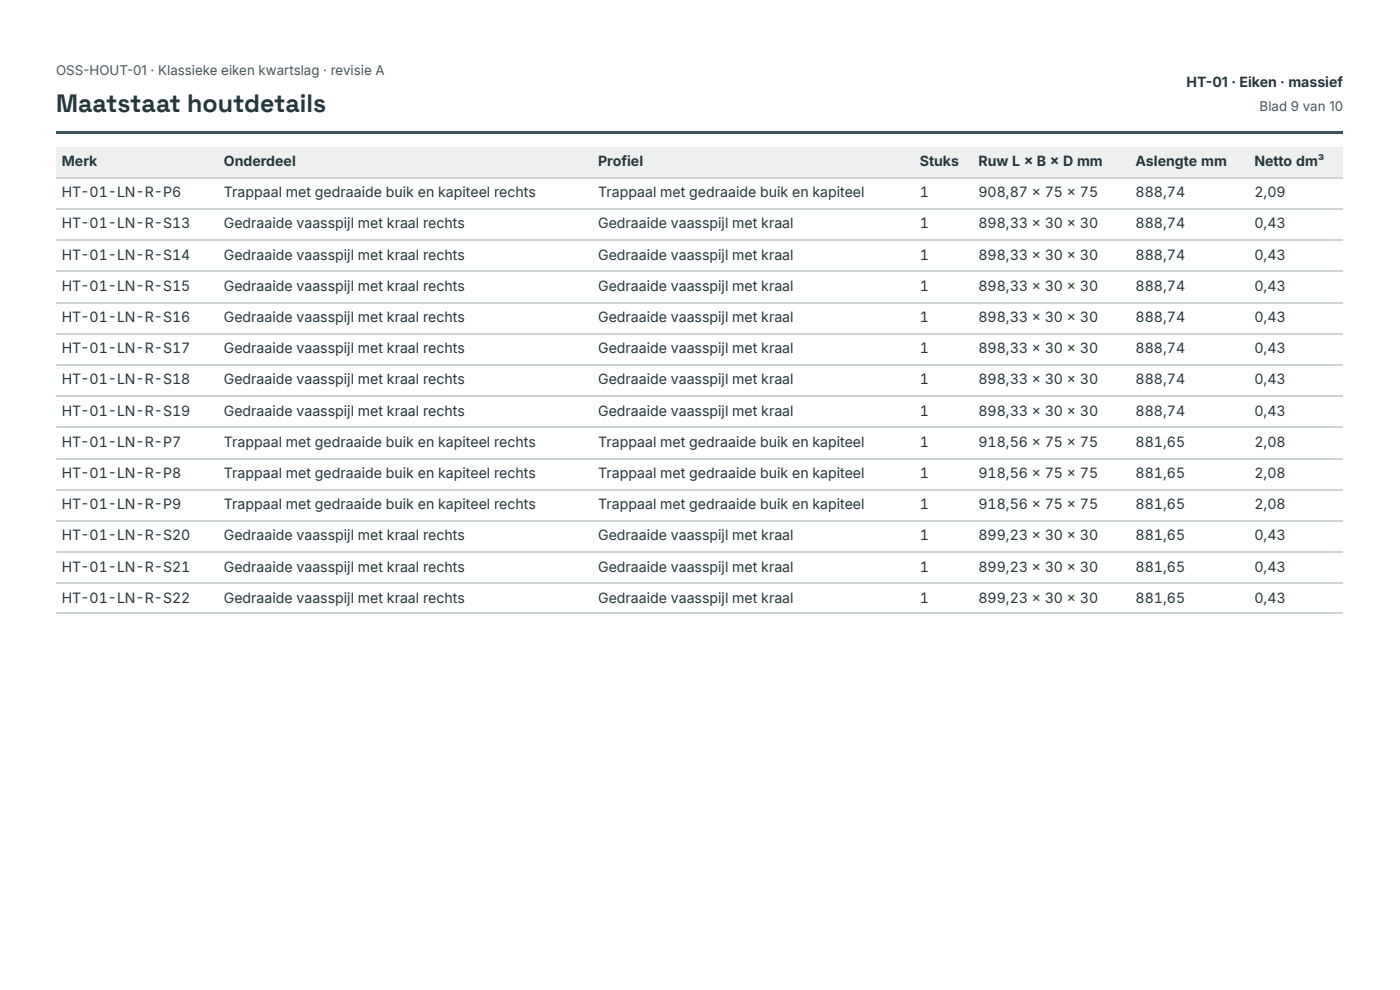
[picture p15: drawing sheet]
<svg xmlns="http://www.w3.org/2000/svg" width="297mm" height="210mm" viewBox="0 0 297 210" stroke-linecap="round" stroke-linejoin="round" font-family="sans-serif">
<defs><g id="words">
<text font-size="5.3" fill="#25373d" x="11.9" y="23.8">Maatstaat houtdetails</text>
<g font-size="3" fill="#25373d">
<text x="251.7" y="18.5">HT-01 · Eiken · massief</text>
<text x="13.1" y="35.2">Merk</text>
<text x="47.5" y="35.2">Onderdeel</text>
<text x="126.9" y="35.2">Profiel</text>
<text x="195.1" y="35.2">Stuks</text>
<text x="207.6" y="35.2">Ruw L × B × D mm</text>
<text x="240.9" y="35.2">Aslengte mm</text>
<text x="266.1" y="35.2">Netto dm³</text>
<text x="13.1" y="41.8">HT- 01 - LN- R- P6</text>
<text x="47.5" y="41.8">Trappaal met gedraaide buik en kapiteel rechts</text>
<text x="126.9" y="41.8">Trappaal met gedraaide buik en kapiteel</text>
<text x="195.1" y="41.8">1</text>
<text x="207.6" y="41.8">908,87 × 7</text>
<text x="223.6" y="41.8">5 × 7</text>
<text x="231" y="41.8">5</text>
<text x="240.9" y="41.8">888,7</text>
<text x="249.5" y="41.8">4</text>
<text x="266.1" y="41.8">2 ,09</text>
<text x="13.1" y="48.4">HT- 01 - LN- R- S1</text>
<text x="38.5" y="48.4">3</text>
<text x="47.5" y="48.4">Gedraaide vaasspijl met kraal rechts</text>
<text x="126.9" y="48.4">Gedraaide vaasspijl met kraal</text>
<text x="195.1" y="48.4">1</text>
<text x="207.6" y="48.4">898,33 × 30 × 30</text>
<text x="240.9" y="48.4">888,7</text>
<text x="249.5" y="48.4">4</text>
<text x="266.1" y="48.4">0,43</text>
<text x="13.1" y="55">HT- 01 - LN- R- S1</text>
<text x="38.5" y="55">4</text>
<text x="47.5" y="55">Gedraaide vaasspijl met kraal rechts</text>
<text x="126.9" y="55">Gedraaide vaasspijl met kraal</text>
<text x="195.1" y="55">1</text>
<text x="207.6" y="55">898,33 × 30 × 30</text>
<text x="240.9" y="55">888,7</text>
<text x="249.5" y="55">4</text>
<text x="266.1" y="55">0,43</text>
<text x="13.1" y="61.6">HT- 01 - LN- R- S1</text>
<text x="38.5" y="61.6">5</text>
<text x="47.5" y="61.6">Gedraaide vaasspijl met kraal rechts</text>
<text x="126.9" y="61.6">Gedraaide vaasspijl met kraal</text>
<text x="195.1" y="61.6">1</text>
<text x="207.6" y="61.6">898,33 × 30 × 30</text>
<text x="240.9" y="61.6">888,7</text>
<text x="249.5" y="61.6">4</text>
<text x="266.1" y="61.6">0,43</text>
<text x="13.1" y="68.3">HT- 01 - LN- R- S1</text>
<text x="38.5" y="68.3">6</text>
<text x="47.5" y="68.3">Gedraaide vaasspijl met kraal rechts</text>
<text x="126.9" y="68.3">Gedraaide vaasspijl met kraal</text>
<text x="195.1" y="68.3">1</text>
<text x="207.6" y="68.3">898,33 × 30 × 30</text>
<text x="240.9" y="68.3">888,7</text>
<text x="249.5" y="68.3">4</text>
<text x="266.1" y="68.3">0,43</text>
<text x="13.1" y="74.9">HT- 01 - LN- R- S1</text>
<text x="38.5" y="74.9">7</text>
<text x="47.5" y="74.9">Gedraaide vaasspijl met kraal rechts</text>
<text x="126.9" y="74.9">Gedraaide vaasspijl met kraal</text>
<text x="195.1" y="74.9">1</text>
<text x="207.6" y="74.9">898,33 × 30 × 30</text>
<text x="240.9" y="74.9">888,7</text>
<text x="249.5" y="74.9">4</text>
<text x="266.1" y="74.9">0,43</text>
<text x="13.1" y="81.5">HT- 01 - LN- R- S1</text>
<text x="38.5" y="81.5">8</text>
<text x="47.5" y="81.5">Gedraaide vaasspijl met kraal rechts</text>
<text x="126.9" y="81.5">Gedraaide vaasspijl met kraal</text>
<text x="195.1" y="81.5">1</text>
<text x="207.6" y="81.5">898,33 × 30 × 30</text>
<text x="240.9" y="81.5">888,7</text>
<text x="249.5" y="81.5">4</text>
<text x="266.1" y="81.5">0,43</text>
<text x="13.1" y="88.1">HT- 01 - LN- R- S1</text>
<text x="38.5" y="88.1">9</text>
<text x="47.5" y="88.1">Gedraaide vaasspijl met kraal rechts</text>
<text x="126.9" y="88.1">Gedraaide vaasspijl met kraal</text>
<text x="195.1" y="88.1">1</text>
<text x="207.6" y="88.1">898,33 × 30 × 30</text>
<text x="240.9" y="88.1">888,7</text>
<text x="249.5" y="88.1">4</text>
<text x="266.1" y="88.1">0,43</text>
<text x="13.1" y="94.7">HT- 01 - LN- R- P7</text>
<text x="47.5" y="94.7">Trappaal met gedraaide buik en kapiteel rechts</text>
<text x="126.9" y="94.7">Trappaal met gedraaide buik en kapiteel</text>
<text x="195.1" y="94.7">1</text>
<text x="207.6" y="94.7">91</text>
<text x="211.5" y="94.7">8,5</text>
<text x="216.2" y="94.7">6 × 7</text>
<text x="223.6" y="94.7">5 × 7</text>
<text x="231" y="94.7">5</text>
<text x="240.9" y="94.7">881 ,65</text>
<text x="266.1" y="94.7">2 ,08</text>
<text x="13.1" y="101.3">HT- 01 - LN- R- P8</text>
<text x="47.5" y="101.3">Trappaal met gedraaide buik en kapiteel rechts</text>
<text x="126.9" y="101.3">Trappaal met gedraaide buik en kapiteel</text>
<text x="195.1" y="101.3">1</text>
<text x="207.6" y="101.3">91</text>
<text x="211.5" y="101.3">8,5</text>
<text x="216.2" y="101.3">6 × 7</text>
<text x="223.6" y="101.3">5 × 7</text>
<text x="231" y="101.3">5</text>
<text x="240.9" y="101.3">881 ,65</text>
<text x="266.1" y="101.3">2 ,08</text>
<text x="13.1" y="108">HT- 01 - LN- R- P9</text>
<text x="47.5" y="108">Trappaal met gedraaide buik en kapiteel rechts</text>
<text x="126.9" y="108">Trappaal met gedraaide buik en kapiteel</text>
<text x="195.1" y="108">1</text>
<text x="207.6" y="108">91</text>
<text x="211.5" y="108">8,5</text>
<text x="216.2" y="108">6 × 7</text>
<text x="223.6" y="108">5 × 7</text>
<text x="231" y="108">5</text>
<text x="240.9" y="108">881 ,65</text>
<text x="266.1" y="108">2 ,08</text>
<text x="13.1" y="114.6">HT- 01 - LN- R- S2</text>
<text x="38.5" y="114.6">0</text>
<text x="47.5" y="114.6">Gedraaide vaasspijl met kraal rechts</text>
<text x="126.9" y="114.6">Gedraaide vaasspijl met kraal</text>
<text x="195.1" y="114.6">1</text>
<text x="207.6" y="114.6">899,2</text>
<text x="216.2" y="114.6">3 × 30 × 30</text>
<text x="240.9" y="114.6">881 ,65</text>
<text x="266.1" y="114.6">0,43</text>
<text x="13.1" y="121.2">HT- 01 - LN- R- S2</text>
<text x="38.5" y="121.2">1</text>
<text x="47.5" y="121.2">Gedraaide vaasspijl met kraal rechts</text>
<text x="126.9" y="121.2">Gedraaide vaasspijl met kraal</text>
<text x="195.1" y="121.2">1</text>
<text x="207.6" y="121.2">899,2</text>
<text x="216.2" y="121.2">3 × 30 × 30</text>
<text x="240.9" y="121.2">881 ,65</text>
<text x="266.1" y="121.2">0,43</text>
<text x="13.1" y="127.8">HT- 01 - LN- R- S2</text>
<text x="38.5" y="127.8">2</text>
<text x="47.5" y="127.8">Gedraaide vaasspijl met kraal rechts</text>
<text x="126.9" y="127.8">Gedraaide vaasspijl met kraal</text>
<text x="195.1" y="127.8">1</text>
<text x="207.6" y="127.8">899,2</text>
<text x="216.2" y="127.8">3 × 30 × 30</text>
<text x="240.9" y="127.8">881 ,65</text>
<text x="266.1" y="127.8">0,43</text>
</g>
<g font-size="2.8" fill="#43565c">
<text x="11.9" y="15.9">OSS-HOUT-01 · Klassieke eiken kwartslag · revisie A</text>
<text x="267.2" y="23.5">Blad 9 van 10</text>
</g>
</g></defs>
<path d="M11.9 27.8h273.1v.5h-273.1z" fill="#3d5359"/>
<g fill="#edf0ef">
<path d="M11.9 31.2h34.4v6.4h-34.4z"/>
<path d="M46.3 31.2h79.4v6.4h-79.4z"/>
<path d="M125.7 31.2h68.2v6.4h-68.2z"/>
<path d="M193.9 31.2h12.5v6.4h-12.5z"/>
<path d="M206.4 31.2h33.3v6.4h-33.3z"/>
<path d="M239.7 31.2h25.1v6.4h-25.1z"/>
<path d="M264.8 31.2h20.2v6.4h-20.2z"/>
</g>
<g fill="none" stroke="#cdd4d5" stroke-width=".26">
<path d="M11.9 37.7h273.1M11.9 44.3h273.1M11.9 50.9h273.1M11.9 57.5h273.1M11.9 64.2h273.1M11.9 70.8h273.1M11.9 77.4h273.1M11.9 84h273.1M11.9 90.6h273.1M11.9 97.2h273.1M11.9 103.8h273.1M11.9 110.5h273.1"/>
<path d="M11.9 117.1h273.1M11.9 123.7h273.1M11.9 130h273.1"/>
</g>
<use href="#words"/>
</svg>
